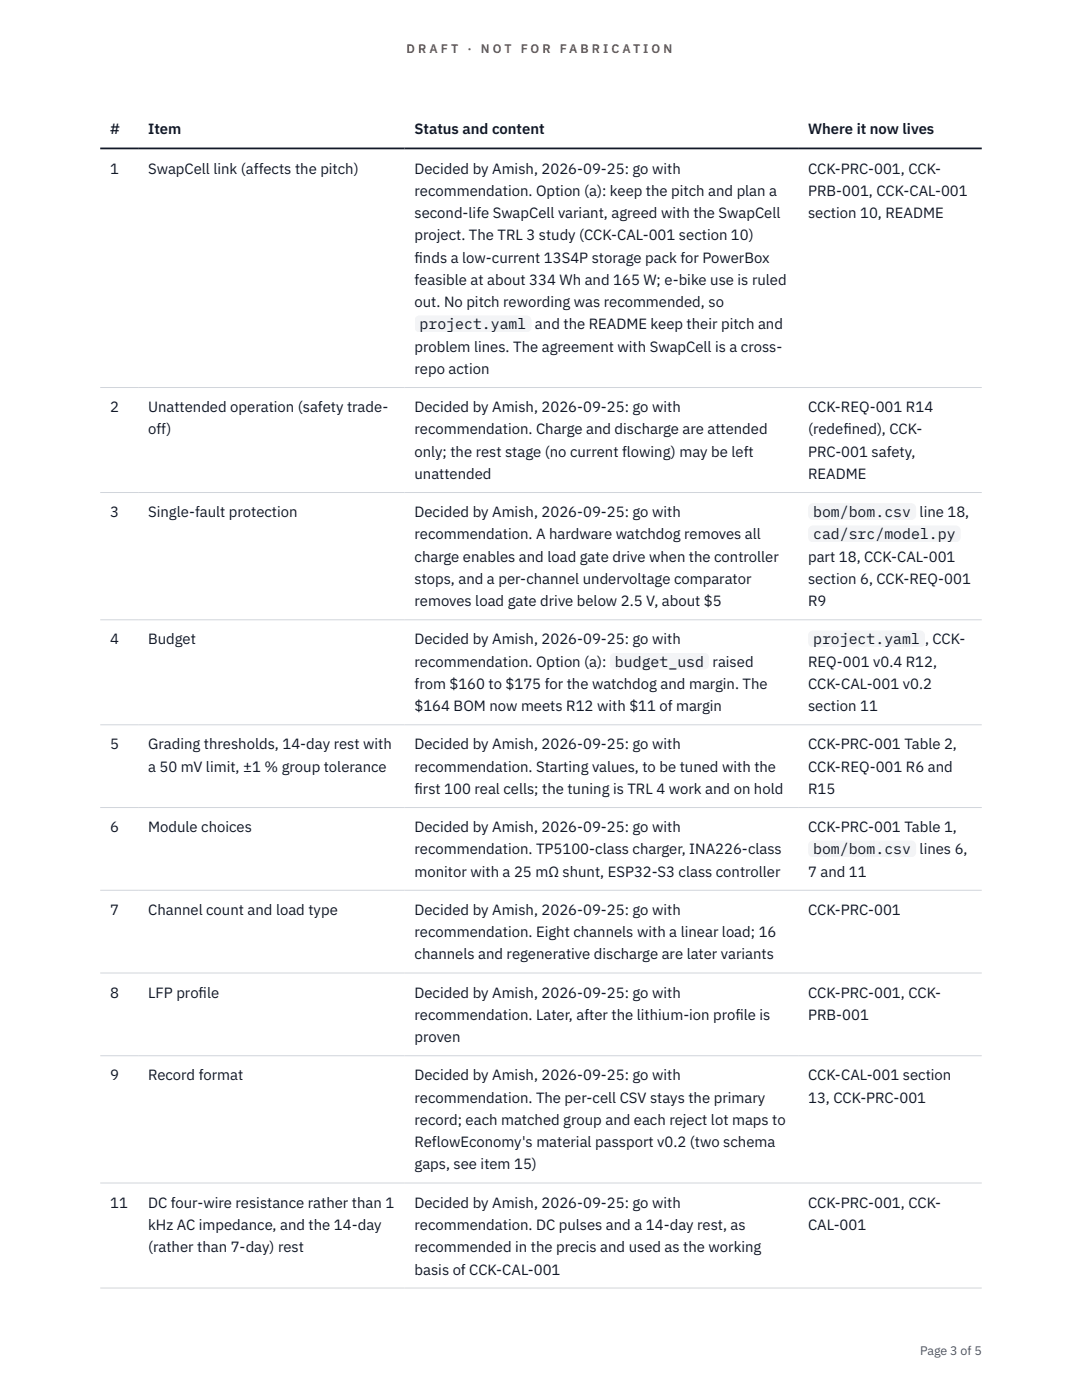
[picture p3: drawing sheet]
<svg xmlns="http://www.w3.org/2000/svg" width="216mm" height="279mm" viewBox="0 0 216 279" stroke-linecap="round" stroke-linejoin="round" font-family="sans-serif">
<defs><g id="words">
<g font-size="3" fill="#111827">
<text x="22" y="26.8">#</text>
<text x="29.6" y="26.8">Item</text>
<text x="82.7" y="26.8">Status and content</text>
<text x="161.2" y="26.8">Where it now lives</text>
<text x="22" y="34.6">1</text>
<text x="29.6" y="34.6">SwapCell link (affects the pitch)</text>
<text x="82.7" y="34.6">Decided by Amish, 2026-09-25: go with</text>
<text x="161.2" y="34.6">CCK-PRC-001, CCK-</text>
<text x="82.7" y="39.1">recommendation. Option (a): keep the pitch and plan a</text>
<text x="161.2" y="39.1">PRB-001, CCK-CAL-001</text>
<text x="82.7" y="43.5">second-life SwapCell variant, agreed with the SwapCell</text>
<text x="82.7" y="48">project. The TRL 3 study (CCK-CAL-001 section 10)</text>
<text x="161.2" y="43.5">section 10, README</text>
<text x="82.7" y="52.4">f</text>
<text x="82.7" y="52.4">inds a low-current 13S4P storage pack for PowerBox</text>
<text x="82.7" y="56.9">feasible at about 334 Wh and 165 W; e-bike use is ruled</text>
<text x="82.7" y="61.3">out. No pitch rewording was recommended, so</text>
<text x="83.7" y="65.7">project.yaml</text>
<text x="106.7" y="65.7">and the README keep their pitch and</text>
<text x="82.7" y="70.2">problem lines. The agreement with SwapCell is a cross-</text>
<text x="82.7" y="74.6">repo action</text>
<text x="22" y="82.3">2</text>
<text x="29.6" y="82.3">Unattended operation (safety trade-</text>
<text x="82.7" y="82.3">Decided by Amish, 2026-09-25: go with</text>
<text x="161.2" y="82.3">CCK-REQ-001 R14</text>
<text x="29.6" y="86.7">off)</text>
<text x="82.7" y="86.7">recommendation. Charge and discharge are attended</text>
<text x="161.2" y="86.7">(redef</text>
<text x="168.3" y="86.7">ined), CCK-</text>
<text x="82.7" y="91.1">only; the rest stage (no current flowing) may be left</text>
<text x="82.7" y="95.6">unattended</text>
<text x="161.2" y="91.1">PRC-001 safety,</text>
<text x="161.2" y="95.6">README</text>
<text x="22" y="103.2">3</text>
<text x="29.6" y="103.2">Single-fault protection</text>
<text x="82.7" y="103.2">Decided by Amish, 2026-09-25: go with</text>
<text x="82.7" y="107.7">recommendation. A hardware watchdog removes all</text>
<text x="162.2" y="103.2">bom/bom.csv</text>
<text x="162.2" y="107.7">cad/src/model.py</text>
<text x="183.5" y="103.2">line 18,</text>
<text x="82.7" y="112.1">charge enables and load gate drive when the controller</text>
<text x="161.2" y="112.1">part 18, CCK-CAL-001</text>
<text x="82.7" y="116.5">stops, and a per-channel undervoltage comparator</text>
<text x="161.2" y="116.5">section 6, CCK-REQ-001</text>
<text x="82.7" y="121">removes load gate drive below 2.5 V, about $5</text>
<text x="161.2" y="121">R9</text>
<text x="22" y="128.6">4</text>
<text x="29.6" y="128.6">Budget</text>
<text x="82.7" y="128.6">Decided by Amish, 2026-09-25: go with</text>
<text x="162.2" y="128.6">project.yaml</text>
<text x="184.6" y="128.6">, CCK-</text>
<text x="82.7" y="133.1">recommendation. Option (a):</text>
<text x="82.7" y="137.5">from $160 to $175 for the watchdog and margin. The</text>
<text x="122.7" y="133.1">budget_usd</text>
<text x="142.2" y="133.1">raised</text>
<text x="161.2" y="133.1">REQ-001 v0.4 R12,</text>
<text x="161.2" y="137.5">CCK-CAL-001 v0.2</text>
<text x="82.7" y="142">$164 BOM now meets R12 with $11 of margin</text>
<text x="161.2" y="142">section 11</text>
<text x="22" y="149.6">5</text>
<text x="29.6" y="149.6">Grading thresholds, 14-day rest with</text>
<text x="82.7" y="149.6">Decided by Amish, 2026-09-25: go with</text>
<text x="161.2" y="149.6">CCK-PRC-001 Table 2,</text>
<text x="29.6" y="154">a 50 mV limit, ±1 % group tolerance</text>
<text x="82.7" y="154">recommendation. Starting values, to be tuned with the</text>
<text x="161.2" y="154">CCK-REQ-001 R6 and</text>
<text x="82.7" y="158.5">f</text>
<text x="82.7" y="158.5">irst 100 real cells; the tuning is TRL 4 work and on hold</text>
<text x="161.2" y="158.5">R15</text>
<text x="22" y="166.1">6</text>
<text x="29.6" y="166.1">Module choices</text>
<text x="82.7" y="166.1">Decided by Amish, 2026-09-25: go with</text>
<text x="161.2" y="166.1">CCK-PRC-001 Table 1,</text>
<text x="82.7" y="170.5">recommendation. TP5100-class charger, INA226-class</text>
<text x="162.2" y="170.5">bom/bom.csv</text>
<text x="183.5" y="170.5">lines 6,</text>
<text x="82.7" y="175">monitor with a 25 mΩ shunt, ESP32-S3 class controller</text>
<text x="161.2" y="175">7 and 11</text>
<text x="22" y="182.6">7</text>
<text x="29.6" y="182.6">Channel count and load type</text>
<text x="82.7" y="182.6">Decided by Amish, 2026-09-25: go with</text>
<text x="161.2" y="182.6">CCK-PRC-001</text>
<text x="82.7" y="187">recommendation. Eight channels with a linear load; 16</text>
<text x="82.7" y="191.5">channels and regenerative discharge are later variants</text>
<text x="22" y="199.1">8</text>
<text x="29.6" y="199.1">LFP prof</text>
<text x="39.6" y="199.1">ile</text>
<text x="82.7" y="199.1">Decided by Amish, 2026-09-25: go with</text>
<text x="82.7" y="203.6">recommendation. Later, after the lithium-ion prof</text>
<text x="146.8" y="203.6">ile is</text>
<text x="161.2" y="199.1">CCK-PRC-001, CCK-</text>
<text x="161.2" y="203.6">PRB-001</text>
<text x="82.7" y="208">proven</text>
<text x="22" y="215.6">9</text>
<text x="29.6" y="215.6">Record format</text>
<text x="82.7" y="215.6">Decided by Amish, 2026-09-25: go with</text>
<text x="161.2" y="215.6">CCK-CAL-001 section</text>
<text x="82.7" y="220.1">recommendation. The per-cell CSV stays the primary</text>
<text x="161.2" y="220.1">13, CCK-PRC-001</text>
<text x="82.7" y="224.5">record; each matched group and each reject lot maps to</text>
<text x="82.7" y="229">ReflowEconomy's material passport v0.2 (two schema</text>
<text x="82.7" y="233.4">gaps, see item 15)</text>
<text x="22" y="241">11</text>
<text x="29.6" y="241">DC four-wire resistance rather than 1</text>
<text x="29.6" y="245.5">kHz AC impedance, and the 14-day</text>
<text x="82.7" y="241">Decided by Amish, 2026-09-25: go with</text>
<text x="82.7" y="245.5">recommendation. DC pulses and a 14-day rest, as</text>
<text x="161.2" y="241">CCK-PRC-001, CCK-</text>
<text x="161.2" y="245.5">CAL-001</text>
<text x="29.6" y="249.9">(rather than 7-day) rest</text>
<text x="82.7" y="249.9">recommended in the precis and used as the working</text>
<text x="82.7" y="254.4">basis of CCK-CAL-001</text>
</g>
<g font-size="2.5" fill="#b45309">
<text x="81.1" y="10.5">D R A F T</text>
<text x="93.3" y="10.5">·</text>
<text x="95.9" y="10.5">N O T</text>
<text x="103.9" y="10.5">F O R</text>
<text x="111.7" y="10.5">F A B R I C A T I O N</text>
</g>
<text font-size="2.5" fill="#4b5563" x="183.6" y="270.3">Page 3 of 5</text>
</g></defs>
<path d="M20 77.3h175.9M20 98.3h175.9M20 123.7h175.9M20 144.7h175.9M20 161.2h175.9M20 177.7h175.9M20 194.2h175.9M20 210.7h175.9M20 236.1h175.9M20 257.1h175.9" fill="none" stroke="#d1d5db" stroke-width=".2"/>
<path d="M20 29.6h175.9" fill="none" stroke="#111827" stroke-width=".35"/>
<g fill="#f3f4f6">
<path d="M82.7 63h23.4v3.3h-23.4z"/>
<path d="M161.2 100.4h21.6v3.4h-21.6z"/>
<path d="M161.2 104.9h30.5v3.3h-30.5z"/>
<path d="M121.7 130.3h19.8v3.3h-19.8z"/>
<path d="M161.2 125.8h23.4v3.4h-23.4z"/>
<path d="M161.2 167.7h21.6v3.4h-21.6z"/>
</g>
<use href="#words"/>
</svg>
